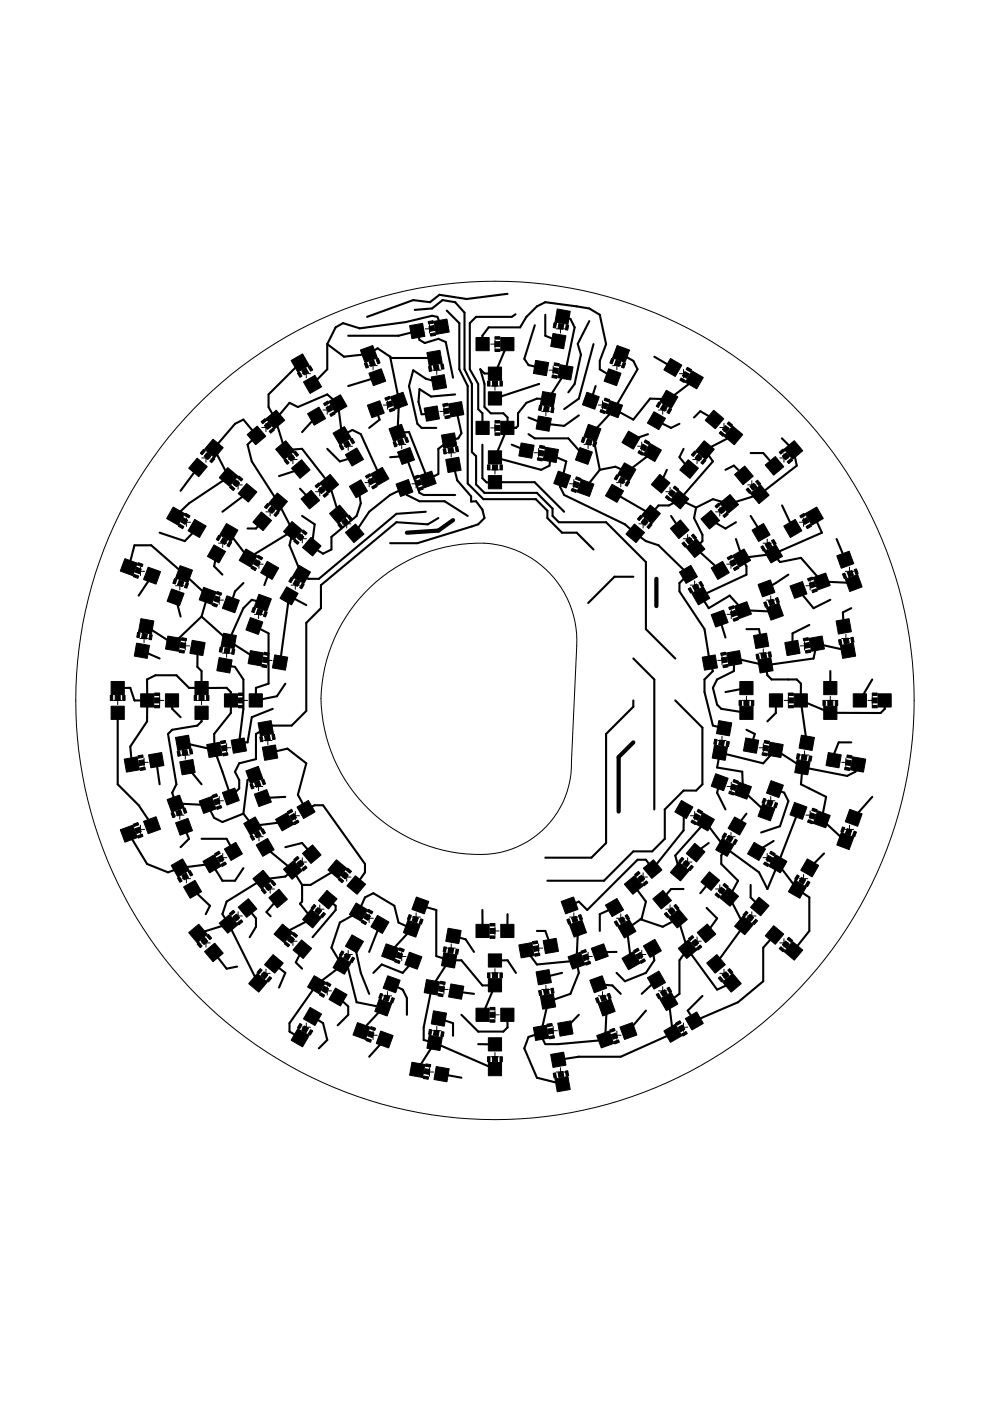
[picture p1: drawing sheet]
<svg xmlns="http://www.w3.org/2000/svg" width="210mm" height="297mm" viewBox="0 0 210 297" stroke-linecap="round" stroke-linejoin="round" font-family="sans-serif">
<g fill="#000" stroke="#000" stroke-width=".21">
<path d="M63.1 79.1l.4-.3 .5 1-.4 .2zM64 78.6l.9-.5 .5 .9-.9 .5zM61.7 76.4l2.5-1.4 1.4 2.5-2.5 1.4zM65.3 77.8l.5-.3 .5 .9-.5 .3zM77.3 77.1l.5-.2 .3 1-.5 .1zM78.3 76.7l.9-.4 .4 1-1 .4zM76.4 74.2l2.6-.9 1 2.6-2.6 .9zM79.7 76.2l.5-.2 .4 1-.5 .2zM86.8 69l2.8-.4 .5 2.7-2.8 .5zM90.8 68.2l1-.2 .1 .5-1 .2zM91 69.2l1-.2 .2 1.1-1.1 .2zM91.2 70.8l1.1-.2 .1 .5-1.1 .2z"/>
<path d="M90.9 77.7l.5-.1 .2 1.1-.6 .1zM92 68.1l2.8-.5 .4 2.8-2.7 .5zM91.9 77.5l1-.1 .2 1-1 .2zM90.5 74.8l2.8-.5 .5 2.7-2.8 .5zM93.5 77.3l.5-.1 .1 1-.5 .1zM100.9 71.6h2.8v2.8h-2.8zM104.9 71.4h1.1v.5h-1.1zM104.9 74h1.1v.5h-1.1zM104.9 72.4h1.1v1.1h-1.1zM106.2 71.6h2.8v2.8h-2.8zM113.6 76.4l2.7 .5-.5 2.8-2.7-.5zM117.4 78l1 .1-.2 1.1-1-.2z"/>
<path d="M117.6 76.9l1 .2-.1 .5-1-.2zM117.5 68.4l.5 .1-.2 1.1-.5-.2zM118.5 68.6l1 .2-.1 1-1.1-.2zM117.2 70.7l2.8 .5-.5 2.7-2.7-.5zM120.1 68.9l.5 .1-.2 1-.5-.1zM118.2 65.5l2.7 .5-.5 2.8-2.7-.5zM129.7 76l.5 .2-.4 1-.5-.2zM130.6 76.3l1 .4-.3 1-1-.4zM132.1 76.9l.5 .2-.3 .9-.5-.1zM130.9 73.3l2.6 .9-1 2.6-2.6-.9zM142.2 76l2.4 1.4-1.4 2.4-2.4-1.4zM145.2 78.8l.9 .5-.5 .9-.9-.5z"/>
<path d="M145.7 77.9l.9 .5-.2 .4-.9-.5zM43.1 95.3l.4 .3-.6 .8-.4-.3zM43.9 95.9l.8 .7-.6 .8-.8-.6zM45.1 97l.5 .3-.7 .8-.4-.3zM45.2 93.1l2.1 1.8-1.8 2.1-2.1-1.8zM52.4 92.1l2.1-1.8 1.8 2.2-2.1 1.8zM55.4 89.4l.8-.6 .3 .4-.8 .6zM56 90.2l.9-.6 .6 .8-.8 .6zM57.1 91.4l.8-.6 .3 .4-.8 .6zM56.4 88.8l2.2-1.8 1.8 2.1-2.2 1.8zM60.2 97.6l.4-.3 .7 .8-.4 .3zM58.4 95.2l2.2-1.7 1.8 2.1-2.2 1.8z"/>
<path d="M61 97l.8-.7 .7 .8-.8 .7zM62.2 96l.4-.4 .7 .8-.4 .4zM61.8 99.3l2.1-1.8 1.8 2.1-2.1 1.8zM65.2 87.7l2.4-1.4 1.4 2.5-2.4 1.3zM64.3 81l2.5-1.4 1.4 2.4-2.5 1.4zM68.6 85.6l.9-.6 .3 .5-.9 .5zM69.1 86.5l.9-.6 .6 .9-.9 .6zM69.9 87.8l.9-.5 .3 .5-.9 .5zM69.7 85.1l2.5-1.4 1.4 2.4-2.5 1.4zM71.9 94.5l.5-.3 .5 .9-.4 .3zM72.9 94l.9-.5 .5 .9-.9 .5zM70.6 91.8l2.4-1.4 1.4 2.5-2.4 1.4z"/>
<path d="M74.2 93.2l.5-.3 .5 .9-.5 .3zM73.2 96.4l2.4-1.4 1.5 2.4-2.5 1.4zM77.9 85.9l2.6-.9 1 2.6-2.7 1zM78.2 79.1l2.6-.9 1 2.6-2.6 1zM81.6 84.4l1-.4 .2 .5-1 .4zM82 85.4l1-.4 .3 1-1 .4zM82.5 86.8l1-.3 .2 .5-1 .3zM82.8 84.1l2.6-.9 1 2.6-2.6 1zM83.4 93.8l.4-.2 .4 1-.5 .2zM84.3 93.4l1-.4 .4 1-1 .4zM82.5 90.9l2.6-.9 1 2.6-2.7 .9zM85.8 92.9l.5-.2 .4 1-.5 .2z"/>
<path d="M84.3 95.8l2.6-.9 1 2.6-2.7 1zM89.9 86.6l2.8-.5 .5 2.7-2.8 .5zM93.9 85.7l1-.2 .1 .5-1 .2zM94 86.7l1.1-.2 .2 1.1-1.1 .2zM94.3 88.3l1.1-.2v.5l-1 .2zM94 95.2l.5-.1 .2 1.1-.6 .1zM91.4 79.9l2.8-.5 .5 2.8-2.8 .5zM95.1 85.6l2.8-.4 .4 2.7-2.7 .5zM95 95l1-.1 .2 1-1 .2zM93.6 92.3l2.8-.5 .4 2.7-2.7 .5zM96.5 94.8l.5-.1 .2 1-.5 .1zM94.5 97.4l2.8-.5 .5 2.8-2.8 .5z"/>
<path d="M100.9 89.3h2.8v2.8h-2.8zM103.4 80.8h.5v1.1h-.5zM103.4 98.6h.5v1h-.5zM103.5 77.8h2.8v2.8h-2.8zM103.5 83.1h2.8v2.8h-2.8zM103.5 95.6h2.8v2.8h-2.8zM104.4 80.8h1.1v1.1h-1.1zM104.4 98.6h1.1v1h-1.1zM104.9 89.2h1.1v.5h-1.1zM104.9 91.8h1.1v.5h-1.1zM104.9 90.2h1.1v1h-1.1zM106 80.8h.5v1.1h-.5z"/>
<path d="M106 98.6h.5v1h-.5zM106.2 89.3h2.8v2.8h-2.8zM110.5 93.9l2.7 .5-.4 2.8-2.8-.5zM114 97l1.1 .2-.1 .5-1.1-.2zM114.3 95.5l1 .2-.2 1-1-.2zM114.5 94.4l1 .2-.1 .5-1-.1zM114.4 85.9l.5 .1-.2 1.1-.5-.1zM115.7 94.8l2.7 .5-.5 2.8-2.7-.5zM115.4 86.1l1 .2-.1 1-1.1-.2zM114.2 88.2l2.7 .5-.5 2.7-2.7-.4zM117.1 79.5l1 .2-.1 .5-1-.2zM117 86.4l.5 .1-.2 1-.5-.1z"/>
<path d="M115.1 83l2.7 .5-.5 2.8-2.7-.5zM118.7 77.3l2.8 .5-.5 2.8-2.7-.5zM124.4 83.2l2.7 .9-1 2.7-2.6-1zM123.6 92.7l.5 .2-.4 1-.5-.2zM123 94.9l2.6 .9-.9 2.7-2.7-1zM124.6 93l1 .4-.4 1-1-.4zM126 93.6l.5 .2-.3 1-.5-.2zM124.8 90l2.6 .9-1 2.6-2.6-.9zM127.4 86.8l1 .4-.2 .5-1-.4zM127.9 85.4l1 .3-.4 1-.9-.3zM128.3 84.4l1 .4-.2 .4-1-.3zM129.4 85l2.6 .9-1 2.7-2.6-1z"/>
<path d="M129.1 78.2l2.6 .9-1 2.7-2.6-1zM133.3 91.4l2.4 1.4-1.4 2.4-2.4-1.4zM135.5 95.5l.9 .6-.2 .4-.9-.5zM136.3 94.2l.9 .5-.5 .9-.9-.5zM137.8 94l2.4 1.4-1.4 2.5-2.4-1.4zM136.8 93.3l1 .5-.3 .4-.9-.5zM139.7 85.2l.4 .3-.5 .9-.5-.3zM138.7 87.3l2.4 1.4-1.4 2.4-2.4-1.4zM140.6 85.7l.9 .6-.6 .9-.9-.5zM141.9 86.6l.5 .2-.5 .9-.5-.3zM141.3 82.7l2.4 1.4-1.4 2.5-2.4-1.4zM144.4 80.1l.9 .6-.2 .4-1-.5z"/>
<path d="M146.7 78.6l2.4 1.4-1.4 2.4-2.4-1.4zM147.3 95.6l.4 .4-.7 .8-.4-.4zM148.1 96.3l.8 .7-.7 .8-.8-.7zM149.3 97.3l.4 .3-.7 .8-.4-.3zM151.3 87l2.2 1.8-1.8 2.1-2.2-1.8zM149.3 93.5l2.1 1.7-1.8 2.2-2.1-1.8zM152.8 91.4l.8 .7-.3 .4-.8-.7zM153.8 90.2l.8 .7-.6 .8-.8-.7zM155.3 90.3l2.2 1.8-1.8 2.2-2.2-1.8zM154.5 89.4l.8 .7-.3 .4-.8-.7zM165.2 95.9l.8-.7 .3 .4-.8 .7zM165.9 96.7l.8-.7 .7 .8-.8 .7z"/>
<path d="M166.9 97.9l.8-.7 .3 .4-.8 .7zM166.3 95.2l2.1-1.8 1.8 2.2-2.1 1.8zM26.5 118.4l2.6 1-.9 2.6-2.7-.9zM29.3 119.3l1 .4-.2 .5-1-.4zM38.1 111.1l.9 .5-.3 .5-.9-.5zM36.7 107.5l2.5 1.4-1.4 2.4-2.5-1.4zM38.9 109.7l.9 .6-.6 .9-.8-.5zM39.4 108.8l.9 .6-.3 .4-.9-.5zM41.8 97.1l2.1 1.8-1.8 2.2-2.1-1.8zM41.3 110.1l2.4 1.4-1.4 2.5-2.4-1.5zM46.4 113.5l.4 .2-.5 .9-.5-.2zM45.4 115.5l2.4 1.4-1.4 2.5-2.4-1.4z"/>
<path d="M47.3 114l.9 .5-.5 .9-.9-.5zM48.6 114.8l.5 .2-.5 1-.5-.3zM48 111l2.4 1.4-1.4 2.4-2.4-1.4zM49 102.9l.8 .7-.3 .4-.8-.7zM48.3 99.1l2.1 1.8-1.8 2.2-2.1-1.8zM50 101.7l.8 .7-.7 .8-.8-.7zM50.7 100.9l.8 .7-.4 .4-.8-.7zM52.3 102.5l2.2 1.8-1.8 2.1-2.2-1.8zM52.1 116.4l2.4 1.4-1.4 2.4-2.4-1.4zM54.3 118.6l.9 .6-.5 .9-1-.6zM54.8 117.7l.9 .6-.3 .4-.9-.5zM55.4 108.5l2.2 1.8-1.8 2.2-2.2-1.8z"/>
<path d="M56.7 106.7l.4 .3-.6 .8-.4-.3zM57.6 107.4l.8 .6-.7 .8-.8-.6zM58.8 108.4l.4 .3-.7 .8-.4-.3zM58.8 104.5l2.1 1.8-1.8 2.2-2.1-1.8zM62.6 114.4l.8 .6-.3 .4-.8-.6zM61.9 110.6l2.2 1.8-1.8 2.1-2.2-1.8zM63.6 113.2l.8 .6-.6 .8-.9-.6zM64.3 112.4l.8 .6-.3 .4-.8-.6zM63.8 105.8l2.2-1.8 1.8 2.1-2.2 1.8zM66.8 103l.8-.6 .3 .4-.8 .6zM65.9 113.9l2.2 1.8-1.8 2.2-2.2-1.8zM67.5 103.8l.8-.6 .6 .8-.8 .6z"/>
<path d="M68.5 105.1l.8-.7 .3 .4-.8 .7zM67.8 102.4l2.2-1.8 1.8 2.1-2.2 1.8zM71.6 111.3l.5-.4 .6 .8-.4 .4zM69.9 108.9l2.1-1.8 1.8 2.1-2.1 1.8zM72.5 110.6l.8-.7 .6 .8-.8 .7zM73.7 109.6l.3-.4 .7 .8-.4 .4zM74.1 103.1l2.4-1.4 1.4 2.4-2.4 1.4zM73.2 112.9l2.2-1.8 1.8 2.1-2.2 1.8zM77.5 101l.9-.6 .3 .5-1 .5zM78 101.9l.9-.6 .6 1-1 .5zM78.8 103.2l.9-.5 .3 .5-.9 .5zM78.6 100.5l2.5-1.4 1.4 2.4-2.5 1.4z"/>
<path d="M84 102.6l2.6-.9 .9 2.6-2.6 1zM87.7 101.1l1-.4 .2 .5-1 .4zM88.1 102.1l.9-.4 .4 1-1 .4zM88.6 103.5l1-.3 .1 .5-.9 .4zM88.9 100.8l2.6-.9 1 2.6-2.6 1zM103.5 100.8h2.8v2.8h-2.8zM118.4 99.9l2.6 .9-1 2.7-2.6-1zM121.3 103.5l1 .4-.2 .5-1-.3zM121.8 102.1l1 .3-.3 1-1-.3zM122.2 101.1l1 .4-.2 .4-1-.3zM123.3 101.7l2.6 .9-.9 2.7-2.7-1zM130.8 100.6l.4 .3-.5 .9-.5-.3z"/>
<path d="M129.8 102.7l2.4 1.4-1.4 2.4-2.4-1.4zM131.7 101.2l.9 .5-.5 .9-1-.5zM133 101.9l.5 .3-.5 .9-.5-.3zM132.4 98.1l2.4 1.4-1.4 2.5-2.4-1.4zM134.5 111.1l2.2 1.8-1.8 2.1-2.2-1.8zM135.8 109.2l.4 .4-.6 .8-.5-.4zM136.6 109.9l.8 .7-.6 .8-.8-.7zM137.8 110.9l.4 .4-.6 .8-.4-.4zM139.9 100.6l2.1 1.8-1.7 2.1-2.2-1.8zM137.9 107.1l2.1 1.8-1.8 2.1-2.1-1.8zM141.4 105.1l.8 .6-.3 .4-.8-.6zM142.4 103.8l.8 .7-.7 .8-.8-.7z"/>
<path d="M143.9 104l2.1 1.8-1.7 2.1-2.2-1.8zM142.1 112l2.2-1.8 1.8 2.2-2.2 1.8zM143.1 103l.8 .7-.3 .4-.9-.7zM144.6 115.2l.4-.3 .7 .8-.4 .3zM145.4 114.6l.8-.7 .7 .8-.8 .7zM145.5 116.1l2.2-1.8 1.8 2.1-2.2 1.8zM145.9 97.5l2.2 1.8-1.8 2.1-2.2-1.8zM146.6 113.6l.4-.4 .7 .8-.4 .4zM148.6 110l2.2-1.8 1.8 2.2-2.2 1.8zM151.6 107.3l.8-.7 .3 .4-.8 .7zM152.3 108.1l.8-.7 .7 .8-.8 .7zM153.3 109.3l.8-.7 .3 .5-.8 .6z"/>
<path d="M152.6 106.7l2.2-1.8 1.8 2.1-2.2 1.8zM154.2 118.3l.9-.6 .3 .5-.9 .5zM155.7 100.6l2.2-1.8 1.8 2.2-2.2 1.8zM158.2 103.8l.4-.3 .7 .8-.4 .3zM159 103.1l.8-.6 .7 .8-.8 .6zM159.1 104.6l2.2-1.8 1.8 2.2-2.2 1.8zM159.4 112.4l2.5-1.4 1.4 2.4-2.5 1.4zM160.2 102.1l.4-.3 .7 .8-.4 .3zM161.3 116l.5-.3 .5 .9-.5 .3zM162.1 116.9l2.4-1.4 1.4 2.5-2.4 1.4zM162.2 115.4l.9-.5 .6 .9-.9 .6zM163.6 114.6l.4-.2 .6 .9-.5 .2z"/>
<path d="M162.2 98.6l2.2-1.8 1.8 2.2-2.2 1.8zM166.2 111.5l2.4-1.4 1.4 2.4-2.4 1.5zM169.6 109.4l.9-.6 .3 .5-1 .5zM170.1 110.3l.9-.6 .5 1-.9 .5zM170.9 111.6l.9-.5 .3 .5-.9 .5zM170.7 108.9l2.5-1.4 1.4 2.4-2.5 1.4zM177.4 117.8l2.6-.9 1 2.6-2.6 1zM28.4 121.8l1 .3-.2 .5-.9-.3zM29.2 134.1l.5 .1-.2 1-.5-.1zM29 120.3l1 .3-.4 1-1-.3zM30.2 134.3l1 .2-.1 1-1.1-.2zM29 136.4l2.7 .4-.5 2.8-2.7-.5z"/>
<path d="M31.7 134.5l.6 .1-.2 1.1-.5-.1zM29.9 131.2l2.7 .5-.5 2.7-2.7-.5zM31.4 120.2l2.6 1-.9 2.6-2.7-.9zM37 122.7l.5 .1-.4 1-.5-.1zM36.4 124.9l2.6 .9-.9 2.6-2.7-.9zM35.6 134.9l2.7 .4-.5 2.8-2.7-.5zM38 123l1 .4-.4 1-1-.4zM38.1 137.8l1 .2-.1 .5-1-.2zM38.4 136.2l1 .2-.2 1-1-.1zM38.5 135.2l1.1 .2-.1 .5-1.1-.2zM39.5 123.5l.5 .2-.4 1-.5-.2zM38.2 119.9l2.6 1-.9 2.6-2.7-.9z"/>
<path d="M40.7 135.8l2.8 .4-.5 2.8-2.7-.5zM43.2 124.5l2.6 1-.9 2.6-2.7-.9zM45.1 127.8l1 .4-.2 .5-.9-.3zM45.7 126.4l1 .3-.4 1-1-.3zM46 125.4l1 .4-.2 .4-1-.3zM46.7 137.2h.5l-.2 1.1-.5-.1zM47.7 137.4l1 .1-.1 1.1-1.1-.2zM49.3 137.6l.5 .1-.2 1h-.5zM47.4 134.3l2.7 .4-.5 2.8-2.7-.5zM48.1 126.3l2.6 1-.9 2.6-2.6-.9zM53.7 128.7l.5 .2-.4 1-.5-.2zM53.5 120l.9 .5-.3 .5-.9-.5z"/>
<path d="M53.1 130.9l2.6 1-.9 2.6-2.7-.9zM54.7 129.1l1 .4-.4 1-1-.4zM53.1 137.9l2.7 .5-.4 2.8-2.8-.5zM56.2 129.6l.5 .2-.4 1-.5-.2zM54.9 126l2.6 1-.9 2.6-2.7-1zM55.9 139.3l1 .2-.2 1-1-.1zM56 138.3l1.1 .2-.1 .5-1.1-.2zM56.7 119l2.4 1.4-1.4 2.5-2.4-1.5zM58.3 138.9l2.7 .4-.5 2.8-2.7-.5zM61.8 122.4l.4 .2-.5 .9-.5-.2zM60.8 124.4l2.4 1.4-1.4 2.4-2.4-1.3zM62.7 122.9l.9 .5-.5 .9-1-.5z"/>
<path d="M64.1 123.7l.4 .2-.5 .9-.5-.2zM63.4 119.9l2.4 1.4-1.4 2.4-2.4-1.4zM144.1 121.3l2.4-1.4 1.4 2.4-2.4 1.4zM145.9 124.8l.5-.2 .5 .9-.5 .3zM146.7 125.8l2.4-1.4 1.4 2.5-2.4 1.3zM146.8 124.3l.9-.5 .6 .9-1 .5zM148.2 123.5l.4-.2 .6 .9-.5 .2zM150.8 130.3l2.6-.9 1 2.6-2.7 .9zM150.8 120.4l2.4-1.4 1.4 2.4-2.4 1.5zM152.8 138.5l1-.2 .1 .5-1 .2zM154.5 128.8l1-.4 .2 .5-1 .4zM154.7 119.2l.9-.6 .5 .9-.9 .6z"/>
<path d="M154.9 129.8l1-.4 .3 1-1 .4zM155.4 131.3l1-.4 .2 .5-1 .3zM155.5 120.5l.9-.5 .3 .5-.9 .5zM155.7 128.5l2.6-.9 1 2.6-2.6 1zM155.3 117.8l2.5-1.4 1.4 2.4-2.5 1.4zM159.8 134.7l2.7-.4 .5 2.7-2.7 .5zM160.3 138.7h.5l.2 1-.5 .1zM160.7 139.9l2.7-.5 .5 2.8-2.7 .5zM160.7 123.9l2.6-.9 1 2.6-2.6 1zM161.3 138.6l1-.2 .2 1-1 .2zM161.9 127.8l.5-.2 .4 1-.5 .2zM162.5 128.9l2.6-1 1 2.6-2.6 1z"/>
<path d="M162.9 138.3l.5-.1 .2 1-.6 .1zM162.9 127.4l1-.4 .4 1-1 .4zM164.4 126.9l.5-.2 .3 1-.4 .1zM166.4 136.2l2.7-.4 .5 2.7-2.7 .5zM167.5 124.2l2.6-.9 1 2.6-2.6 1zM170.3 135.4l1-.2 .1 .5-1 .2zM170.5 136.4l1-.2 .2 1.1-1 .1zM170.8 138l1-.2 .1 .5-1 .2zM171.2 122.7l1-.4 .2 .5-1 .4zM171.6 123.7l1-.4 .3 1-1 .4zM171.6 135.3l2.7-.4 .5 2.7-2.8 .5zM172.1 125.2l1-.4 .2 .5-1 .4z"/>
<path d="M172.4 122.4l2.7-.9 .9 2.6-2.6 1zM177.3 131.7l2.7-.5 .5 2.7-2.7 .5zM177.8 135.7l.5-.1 .2 1-.5 .1zM178.2 136.8l2.7-.4 .5 2.7-2.7 .5zM178.6 121.7l.5-.2 .4 1-.5 .2zM178.8 135.5l1.1-.2 .1 1-1 .2zM179.2 122.8l2.6-1 1 2.6-2.6 1zM179.6 121.3l1-.3 .4 .9-1 .4zM180.4 135.2l.5-.1 .2 1-.5 .1zM181.1 120.8l.5-.2 .3 1-.4 .2zM23.4 147.4h.5v1.1h-.5zM23.6 144.5h2.8v2.8h-2.8z"/>
<path d="M23.6 149.7h2.8v2.8h-2.8zM24.4 147.4h1.1v1.1h-1.1zM26 147.4h.5v1.1h-.5zM29.8 147.1h2.8v2.8h-2.8zM32.8 149.6h1v.5h-1zM32.8 146.9h1v.5h-1zM32.8 148h1v1h-1zM31.5 160l2.8-.4 .5 2.7-2.8 .5zM35.1 147.1h2.8v2.8h-2.8zM38.6 159.1l1-.1 .2 1-1 .2zM37.2 156.4l2.8-.5 .5 2.7-2.8 .5zM40.2 158.9l.5-.1 .2 1-.6 .1z"/>
<path d="M41.2 147.4h.5v1.1h-.5zM41.3 144.5h2.8v2.8h-2.8zM41.3 149.7h2.8v2.8h-2.8zM42.2 147.4h1.1v1.1h-1.1zM43.8 147.4h.5v1.1h-.5zM43.8 157.9l2.8-.5 .5 2.7-2.8 .5zM47.6 147.1h2.8v2.8h-2.8zM46.7 157.2l1.1-.2 .1 .5-1.1 .2zM46.9 158.2l1.1-.2 .1 1-1 .2zM47.2 159.7l1-.1 .1 .5-1 .2zM46.5 139.4l2.7 .5-.5 2.8-2.7-.5zM50.6 149.6h1v.5h-1z"/>
<path d="M50.6 146.9h1v.5h-1zM50.6 148h1v1h-1zM49 157l2.8-.5 .5 2.7-2.8 .5zM52.8 147.1h2.8v2.8h-2.8zM55.1 156.2l.5-.1 .2 1.1-.6 .1zM55.6 140.9l1 .2-.1 .5-1-.2zM56.1 156l1-.1 .2 1-1 .2zM54.7 153.3l2.8-.5 .5 2.7-2.8 .5zM57.7 155.8l.5-.1 .2 1-.6 .1zM148.9 139.3l2.7-.4 .5 2.7-2.7 .5zM151.5 157.9l2.7 .5-.4 2.8-2.8-.5zM151.5 156.7l.5 .1-.1 1h-.6z"/>
<path d="M152.4 152.8l2.8 .5-.5 2.7-2.8-.5zM152.6 156.9l1 .2-.2 1-1-.2zM153 139.5l1-.2 .2 1.1-1 .1zM153.3 141.1l1-.2 .1 .5-1 .2zM154.1 157.2l.5 .1-.1 1-.6-.1zM154.1 138.4l2.7-.5 .5 2.8-2.8 .5zM156.7 148.5h.5v1.1h-.5zM156.9 149.7h2.8v2.8h-2.8zM156.9 144.5h2.8v2.8h-2.8zM158.1 156.5l2.8 .5-.5 2.7-2.8-.5zM157.7 148.5h1.1v1.1h-1.1zM159.3 148.5h.5v1.1h-.5z"/>
<path d="M161.9 158l1.1 .2-.2 1-1-.2zM162.1 157l1.1 .2-.2 .5-1-.2zM163.1 147.1h2.8v2.8h-2.8zM167.2 146.9h1v.5h-1zM167.2 149.6h1v.5h-1zM167.2 148h1v1h-1zM168.4 147.1h2.8v2.8h-2.8zM169 159.8l.6 .1-.2 1-.5-.1zM169.9 155.9l2.8 .5-.5 2.7-2.8-.5zM170.1 160l1 .2-.2 1-1-.2zM174.5 148.5h.5v1.1h-.5zM174.6 149.7h2.8v2.8h-2.8z"/>
<path d="M174.6 144.5h2.8v2.8h-2.8zM175.5 148.5h1.1v1.1h-1.1zM177.1 148.5h.5v1.1h-.5zM180.9 147.1h2.8v2.8h-2.8zM184.9 146.9h1.1v.5h-1.1zM184.9 149.6h1.1v.5h-1.1zM184.9 148h1.1v1h-1.1zM186.2 147.1h2.8v2.8h-2.8zM25.5 175.9l2.7-.9 .9 2.6-2.6 1zM26.3 161l2.8-.5 .5 2.7-2.8 .5zM28.3 174.8l.9-.4 .2 .5-1 .3zM28.6 175.7l1-.3 .4 1-1 .3z"/>
<path d="M29.1 177.2l1-.4 .2 .5-1 .4zM29.2 160.3l1.1-.2 .1 .5-1.1 .2zM29.4 161.3l1.1-.2 .1 1-1 .2zM29.7 162.8l1-.1 .1 .5-1 .2zM30.4 174.1l2.7-.9 .9 2.6-2.6 1zM36.3 172.4l.5-.2 .3 1-.5 .2zM37.6 159.3l.5-.1 .2 1.1-.6 .1zM37.3 172l1-.3 .3 .9-1 .4zM35.4 169.5l2.7-.9 .9 2.6-2.6 .9zM38.8 171.5l.4-.2 .4 1-.5 .2zM37.2 174.5l2.7-1 .9 2.6-2.6 1zM38.1 161.5l2.8-.5 .5 2.8-2.8 .5z"/>
<path d="M42.2 169.8l2.7-.9 .9 2.6-2.6 1zM45 168.7l.9-.4 .2 .5-1 .4zM45.3 169.7l1-.4 .4 1-1 .3zM45.8 171.1l1-.3 .2 .5-1 .3zM47.2 168l2.6-.9 .9 2.6-2.6 1zM47.6 180l2.4-1.4 1.4 2.4-2.4 1.4zM53 166.3l.5-.2 .3 1-.5 .2zM53 177.3l.5-.3 .5 .9-.4 .3zM54 165.9l1-.3 .3 1-1 .3zM53.9 176.7l.9-.5 .6 .9-.9 .6zM51.7 174.6l2.4-1.4 1.4 2.4-2.4 1.4zM52.1 163.4l2.7-.9 .9 2.6-2.6 1z"/>
<path d="M55.3 176l.5-.3 .5 .9-.5 .3zM55.5 165.4l.4-.2 .4 1-.5 .2zM53.9 168.4l2.7-1 .9 2.7-2.6 .9zM55.6 158.4l2.8-.5 .5 2.8-2.8 .5zM58.4 173.7l2.5-1.4 1.4 2.5-2.5 1.4zM60.9 172.1l.9-.5 .3 .4-.9 .6zM61.4 173l.9-.5 .6 .9-.9 .5zM62.2 174.4l.9-.5 .3 .4-.9 .5zM63 171.1l2.4-1.4 1.4 2.4-2.4 1.4zM64.1 180.9l2.2-1.8 1.8 2.2-2.2 1.8zM144.5 169.7l2.4 1.4-1.4 2.4-2.4-1.4zM146.7 173.9l1 .5-.3 .4-.9-.5z"/>
<path d="M147.5 172.5l.9 .5-.5 .9-.9-.5zM147.3 178.8l2.2 1.8-1.8 2.2-2.2-1.8zM149 172.3l2.5 1.4-1.4 2.5-2.5-1.4zM148.1 171.6l.9 .5-.3 .5-.9-.6zM151.7 164l2.7 1-1 2.6-2.6-.9zM153.1 177.8l2.5 1.4-1.4 2.4-2.5-1.4zM153.6 176.6l.5 .3-.6 .9-.4-.3zM154.7 167.7l1 .4-.2 .5-1-.4zM154.5 177.1l.9 .6-.5 .9-.9-.6zM155.2 166.2l1 .4-.3 1-1-.4zM155.6 165.3l1 .3-.2 .5-1-.3zM156.7 165.8l2.6 1-1 2.6-2.6-.9z"/>
<path d="M155.8 173.2l2.4 1.4-1.4 2.4-2.4-1.4zM155.9 177.9l.4 .3-.5 .9-.4-.3zM161.6 159.6l1.1 .1-.1 .6-1-.2zM161.7 170.5l2.6 .9-1 2.6-2.6-.9zM161.9 169.2l.5 .2-.3 1-.5-.2zM163.3 157.4l2.8 .5-.5 2.7-2.8-.5zM162.9 169.6l1 .4-.4 .9-.9-.3zM163.5 165.5l2.6 1-1 2.6-2.6-1zM164.4 170.1l.5 .2-.4 1-.5-.2zM168.5 170.1l2.6 1-1 2.6-2.6-.9zM169 161l2.7 .5-.4 2.8-2.8-.5zM171.4 173.8l1 .4-.2 .5-1-.4z"/>
<path d="M171.9 172.3l1 .4-.3 1-1-.4zM171.6 160.3l.5 .1-.1 1-.6-.1zM172.3 171.3l1 .4-.2 .5-1-.4zM173.4 171.9l2.6 1-.9 2.6-2.7-.9zM175.6 159.6l2.8 .4-.5 2.8-2.8-.5zM178.4 176.5l2.6 1-1 2.6-2.6-.9zM178.6 175.3l.5 .2-.3 1-.5-.2zM179.2 162.7l1 .1-.1 .6-1-.2zM179.4 161.1l1.1 .2-.2 1-1-.2zM179.6 160.1l1.1 .2-.1 .5-1.1-.2zM179.6 175.7l1 .3-.3 1-1-.3zM180.2 171.6l2.6 1-1 2.6-2.6-1z"/>
<path d="M180.8 160.5l2.8 .5-.5 2.7-2.8-.5zM181.1 176.2l.5 .2-.4 1-.5-.2zM37.6 186.2l.5-.3 .5 .9-.5 .3zM38.5 185.6l1-.5 .5 .9-.9 .5zM36.3 183.5l2.4-1.4 1.4 2.4-2.4 1.4zM39.9 184.8l.4-.2 .6 .9-.5 .3zM38.9 188l2.4-1.4 1.4 2.5-2.4 1.4zM40 197.7l2.1-1.8 1.8 2.2-2.1 1.8zM42.6 199.5l.8-.7 .7 .8-.8 .7zM43.8 198.4l.4-.3 .7 .8-.4 .3zM43 182.6l2.4-1.4 1.4 2.5-2.4 1.4zM45.5 181l.9-.5 .3 .4-.9 .5z"/>
<path d="M46 181.9l.9-.5 .6 .9-.9 .5zM46.8 183.3l.9-.5 .3 .4-.9 .5zM46.5 195.7l2.1-1.8 1.8 2.2-2.1 1.8zM48.7 193.7l.8-.7 .3 .4-.8 .7zM49.3 194.5l.8-.7 .7 .8-.8 .7zM50.3 195.7l.8-.7 .4 .4-.8 .7zM50.5 192.3l2.2-1.8 1.8 2.2-2.2 1.8zM55.4 188.7l.4-.3 .7 .8-.4 .3zM53.6 186.3l2.2-1.8 1.8 2.1-2.2 1.8zM56.2 188l.8-.7 .7 .9-.8 .6zM54.3 179.2l2.4-1.4 1.4 2.4-2.4 1.4zM57.4 187l.4-.3 .7 .8-.4 .3z"/>
<path d="M57 190.3l2.1-1.8 1.8 2.2-2.1 1.8zM59.9 195.9l2.2 1.8-1.8 2.2-2.2-1.8zM60.1 184.3l2.2-1.8 1.8 2.1-2.2 1.8zM61.6 198.5l.8 .7-.6 .8-.8-.7zM62.3 182.2l.8-.6 .3 .4-.8 .6zM62.3 197.7l.8 .7-.3 .4-.8-.7zM62.9 183l.9-.6 .6 .8-.8 .7zM64 184.3l.8-.7 .3 .4-.8 .7zM66 192.8l2.1 1.8-1.8 2.1-2.1-1.8zM66.6 191.7l.4 .4-.7 .8-.4-.3zM67.4 192.4l.8 .7-.7 .8-.8-.7zM68.6 193.4l.4 .4-.7 .8-.4-.4z"/>
<path d="M69.3 188.8l2.2 1.8-1.8 2.1-2.2-1.8zM72.1 186.1l.8 .7-.4 .4-.8-.7zM71.3 182.3l2.2 1.8-1.8 2.1-2.2-1.8zM73 184.9l.9 .6-.7 .9-.8-.7zM73.7 184.1l.8 .6-.3 .4-.8-.6zM74.6 198.2l2.5 1.4-1.5 2.4-2.4-1.4zM75.4 185.7l2.1 1.8-1.8 2.1-2.1-1.8zM76.8 195.1l.9 .5-.2 .4-.9-.5zM75.5 191.5l2.4 1.4-1.4 2.4-2.4-1.4zM77.6 193.7l.9 .5-.5 .9-.9-.5zM78.1 192.8l1 .5-.3 .5-.9-.5zM80 194.1l2.5 1.4-1.4 2.4-2.5-1.4z"/>
<path d="M86.5 195.1l2.6 1-.9 2.6-2.7-1zM86.7 193.9l.5 .2-.3 1-.5-.2zM87.7 194.3l1 .3-.4 1-.9-.4zM88.3 190.2l2.6 .9-.9 2.7-2.7-1zM89.2 194.8l.5 .2-.4 1-.4-.2zM95 196.8l2.8 .5-.5 2.8-2.8-.5zM100.9 196h2.8v2.8h-2.8zM103.9 198.4h1v.5h-1zM103.9 195.8h1v.5h-1zM103.9 196.8h1v1.1h-1zM106.2 196h2.8v2.8h-2.8zM110 200.3l2.8-.4 .4 2.7-2.7 .5z"/>
<path d="M112.9 199.6l1-.1 .1 .5-1 .2zM115.2 199.4l2.7-.5 .5 2.8-2.7 .5zM119 191.1l2.6-.9 1 2.6-2.7 1zM120.2 195l.5-.2 .3 1-.5 .2zM120.8 196.1l2.6-1 1 2.6-2.7 1zM121.2 194.6l1-.3 .3 .9-1 .4zM122.6 194.1l.5-.2 .4 1-.5 .2zM128.4 191.9l2.4-1.4 1.4 2.4-2.4 1.4zM130.2 195.5l.5-.3 .5 .9-.4 .3zM131 196.4l2.4-1.3 1.4 2.4-2.4 1.4zM131.1 194.9l1-.5 .5 .9-.9 .6zM132.5 194.2l.5-.3 .5 .9-.5 .3z"/>
<path d="M132.4 187.5l2.1-1.8 1.8 2.1-2.1 1.8zM134.6 185.4l.8-.7 .3 .4-.8 .7zM135.2 186.2l.8-.7 .7 .9-.8 .6zM136.2 187.4l.8-.6 .4 .4-.8 .6zM138.4 190.6l2.2-1.8 1.8 2.1-2.2 1.8zM136.4 184.1l2.2-1.8 1.8 2.1-2.2 1.8zM136.4 200.6l2.4-1.4 1.4 2.4-2.4 1.4zM140.9 193.8l.4-.4 .6 .8-.4 .4zM141.7 193.1l.8-.7 .7 .8-.9 .7zM141.8 194.6l2.1-1.8 1.8 2.1-2.1 1.8zM142.9 192.1l.4-.4 .7 .9-.4 .3zM143.9 182.8l2.2 1.8-1.8 2.2-2.2-1.8z"/>
<path d="M144.6 181.8l.4 .3-.7 .8-.4-.3zM145.4 182.4l.8 .7-.7 .8-.8-.7zM143.8 201.1l2.1-1.8 1.8 2.1-2.1 1.8zM146.6 183.5l.4 .3-.7 .8-.4-.3zM146 199l.8-.6 .3 .4-.8 .6zM146.6 199.8l.8-.6 .7 .8-.8 .6zM150.4 184.8l2.2 1.8-1.8 2.2-2.2-1.8zM147.8 197.7l2.2-1.8 1.8 2.2-2.2 1.8zM151.9 189.3l.8 .7-.3 .4-.8-.7zM153 188.1l.8 .7-.7 .8-.8-.7zM154.4 188.2l2.2 1.8-1.8 2.2-2.2-1.8zM153.6 187.3l.8 .7-.3 .4-.8-.7z"/>
<path d="M157.5 194.2l2.2 1.8-1.8 2.2-2.2-1.8zM158.2 193.2l.4 .3-.7 .8-.4-.3zM159.9 178.6l2.4 1.4-1.4 2.4-2.4-1.4zM159 193.9l.8 .6-.7 .8-.8-.6zM160.2 194.9l.4 .3-.7 .8-.4-.3zM160.9 190.2l2.2 1.8-1.8 2.2-2.2-1.8zM162.2 182.8l.8 .5-.2 .4-.9-.5zM164 196.3l2.2 1.8-1.8 2.1-2.2-1.8zM162.9 181.4l1 .5-.6 .9-.9-.5zM164.4 181.2l2.5 1.4-1.4 2.5-2.5-1.4zM163.4 180.5l1 .5-.3 .4-.9-.5zM167.2 198.7l.8 .7-.3 .4-.8-.7z"/>
<path d="M168.6 186.6l2.4 1.4-1.4 2.5-2.4-1.4zM169 185.5l.5 .3-.6 .9-.4-.3zM169.9 186l.9 .5-.5 1-.9-.6zM171.2 182.1l2.4 1.4-1.4 2.4-2.4-1.4zM171.3 186.8l.4 .3-.5 .9-.4-.3zM41.8 200.1l.4-.3 .7 .8-.4 .3zM43.4 201.8l2.1-1.8 1.8 2.1-2.1 1.8zM54.5 206.4l2.2 1.8-1.8 2.2-2.2-1.8zM55.2 205.4l.4 .3-.7 .8-.4-.3zM56 206l.8 .7-.7 .8-.8-.7zM57.2 207.1l.4 .3-.7 .8-.4-.3zM57.9 202.4l2.1 1.8-1.7 2.1-2.2-1.8z"/>
<path d="M60.6 199.7l.8 .7-.3 .4-.8-.7zM63.1 218.1l2.5 1.4-1.4 2.5-2.5-1.4zM63.6 217l.4 .3-.5 .9-.4-.3zM64.5 217.5l.9 .5-.5 .9-.9-.5zM65.7 213.6l2.5 1.4-1.4 2.4-2.5-1.4zM65.8 218.3l.5 .3-.5 .9-.5-.3zM63.9 199.3l2.2 1.8-1.8 2.1-2.2-1.8zM68 210.5l.9 .5-.3 .5-.9-.6zM66.6 206.9l2.4 1.4-1.4 2.4-2.4-1.4zM68.7 209.1l1 .5-.6 .9-.9-.5zM69.3 208.2l.9 .5-.3 .5-.9-.6zM72 202.8l2.4 1.4-1.4 2.4-2.4-1.4z"/>
<path d="M72.5 201.6l.4 .3-.5 .9-.5-.3zM73.4 202.1l.9 .5-.5 1-.9-.6zM71.1 209.5l2.5 1.4-1.4 2.4-2.5-1.4zM74.7 202.9l.5 .3-.5 .9-.5-.3zM75.8 216.8l2.6 1-.9 2.6-2.7-1zM78.3 218.7l1 .3-.4 1-1-.4zM78.7 217.7l1 .3-.2 .5-1-.4zM80.4 211.8l2.6 1-.9 2.6-2.6-1zM80.7 210.6l.5 .2-.4 1-.5-.2zM81.6 211l1 .3-.3 1-1-.4zM82.2 206.9l2.6 .9-.9 2.7-2.7-1zM83.1 211.5l.5 .2-.3 1-.5-.2z"/>
<path d="M80.7 218.6l2.7 1-1 2.6-2.6-1zM81.9 200.1l2.6 1-1 2.6-2.6-1zM83.8 203.4l1 .4-.2 .5-.9-.4zM84.4 201.9l1 .4-.4 1-1-.4zM84.7 201l1 .3-.2 .5-.9-.4zM86.8 201.9l2.7 1-1 2.6-2.6-1zM91 219.5l2.8 .5-.5 2.7-2.8-.5zM91 218.2l.6 .2-.2 1-.5-.1zM91.9 214.3l2.8 .5-.5 2.8-2.8-.5zM92.1 218.4l1 .2-.2 1-1-.1zM90.4 207.7l2.8 .5-.5 2.7-2.8-.4zM93.6 218.7l.5 .1-.1 1h-.5z"/>
<path d="M92.9 210.6l1.1 .2-.1 .5-1.1-.2zM94.1 202l2.7 .5-.4 2.7-2.8-.5zM94.1 200.7l.6 .1-.2 1.1-.5-.1zM93.2 209.1l1 .2-.2 1-1-.2zM93.4 208l1 .2-.1 .5-1-.1zM95.2 200.9l1 .2-.2 1-1-.1zM96.7 201.2l.5 .1-.2 1-.5-.1zM95.6 208.6l2.7 .5-.4 2.8-2.8-.5zM100.9 213.8h2.8v2.8h-2.8zM103.4 206.3h.5v1h-.5zM103.5 207.5h2.8v2.8h-2.8zM103.5 202.2h2.8v2.8h-2.8z"/>
<path d="M103.9 216.2h1v.5h-1zM103.9 213.6h1v.5h-1zM103.9 214.6h1v1.1h-1zM104.4 206.3h1.1v1h-1.1zM106 206.3h.5v1h-.5zM106.2 213.8h2.8v2.8h-2.8zM113.7 206.1l2.7-.5 .5 2.7-2.7 .5zM113.1 200.7l1-.2 .2 1-1 .2zM114.2 210.1l.5-.1 .2 1-.5 .1zM113.3 202.2l1.1-.1 .1 .5-1.1 .2zM114.6 211.2l2.7-.5 .5 2.8-2.7 .5zM115.2 209.9l1.1-.2 .1 1-1 .2z"/>
<path d="M113.1 217.8l2.7-.4 .5 2.7-2.7 .5zM116.8 209.6l.5-.1 .2 1-.5 .1zM116 217.1l1-.1 .1 .5-1 .2zM116.2 218.2l1-.2 .2 1.1-1 .1zM116.4 219.8l1.1-.2 .1 .5-1.1 .2zM118.3 216.9l2.7-.4 .5 2.7-2.8 .5zM120.4 202.9l2.7-1 .9 2.6-2.6 1zM123.2 201.7l1-.4 .1 .5-.9 .4zM123.5 202.6l1-.3 .4 1-1 .3zM125.1 207.8l2.6-.9 .9 2.6-2.6 1zM124.1 204.1l1-.3 .1 .5-1 .3zM126.3 211.7l.4-.2 .4 1-.5 .2z"/>
<path d="M126.9 212.8l2.6-1 .9 2.6-2.6 1zM127.3 211.3l.9-.3 .4 .9-1 .4zM125.4 201.1l2.6-1 1 2.6-2.7 1zM128.7 210.8l.5-.2 .4 1-.5 .2zM126.5 219.6l2.7-1 .9 2.6-2.6 1zM129.3 218.4l.9-.4 .2 .5-1 .4zM129.6 219.4l1-.4 .4 1-1 .3zM131.4 217.8l2.7-1 .9 2.6-2.6 1zM131.9 203.2l2.4-1.4 1.4 2.4-2.4 1.4zM134.3 201.5l1-.5 .2 .5-.9 .5zM134.9 202.5l.9-.6 .5 .9-.9 .6zM135.7 203.8l.9-.5 .2 .5-.9 .5z"/>
<path d="M137.3 207.3l2.4-1.4 1.4 2.4-2.4 1.4zM139.1 210.9l.5-.3 .5 .9-.4 .3zM139.9 211.8l2.4-1.4 1.4 2.5-2.4 1.4zM140 210.4l.9-.6 .6 .9-.9 .5zM141.4 209.5l.5-.2 .5 .9-.5 .3zM140.8 218.6l2.4-1.4 1.4 2.4-2.4 1.4zM143.2 216.9l.9-.5 .3 .5-.9 .5zM143.8 217.8l.9-.5 .5 .9-.9 .6zM144.5 219.2l1-.5 .2 .4-.9 .6zM145.3 216l2.4-1.5 1.4 2.5-2.4 1.4zM147.7 201l.8-.6 .3 .4-.8 .6zM149.8 204.2l2.2-1.8 1.8 2.1-2.2 1.8z"/>
<path d="M152.3 207.4l.4-.3 .7 .8-.4 .3zM153.1 206.7l.8-.7 .7 .8-.8 .7zM153.2 208.2l2.2-1.8 1.8 2.2-2.2 1.8zM154.3 205.7l.4-.3 .7 .8-.4 .3zM165.5 200.7l.8 .7-.3 .4-.8-.7zM166.6 199.5l.8 .7-.7 .8-.8-.7zM168.1 199.6l2.1 1.8-1.8 2.2-2.1-1.8zM77.8 220.1l.9 .4-.1 .5-1-.4zM87.3 225.2l2.8 .5-.5 2.8-2.8-.5zM89.8 228.1l1.1 .2-.1 .5-1.1-.2zM90.1 226.6l1 .2-.1 1-1.1-.2zM90.3 225.6l1 .1-.1 .6-1-.2z"/>
<path d="M92.5 226.1l2.7 .5-.4 2.8-2.8-.5zM103.4 224h.5v1.1h-.5zM103.5 225.3h2.8v2.8h-2.8zM103.5 220h2.8v2.8h-2.8zM104.4 224h1.1v1.1h-1.1zM106 224h.5v1.1h-.5zM116.8 223.6l2.7-.5 .5 2.7-2.8 .5zM117.3 227.6l.5-.1 .2 1-.5 .1zM117.7 228.7l2.7-.5 .5 2.8-2.7 .5zM118.3 227.4l1.1-.2 .1 1-1 .2zM119.9 227.1l.5-.1 .2 1-.5 .1zM130.2 220.8l.9-.3 .2 .5-1 .3z"/>
</g>
<g fill="none" stroke="#000" stroke-width=".44">
<path d="M63.6 77l-6.7 6.6v2.7l1.5 2.6M69.4 73v5.3l-3.1 3.2M69.4 73l3.5 2.6 5.3-.6 1.9-1.1 2.6 1.7M73.8 71.2h10.7l4-1 .4 1.9 1.2 .6 2.8-.9 1.6 .7 1.6 7.6M80 80l-6.2 1.9M82.7 75.6l1.9 9.4-.3 6.8 2.4-.2 4 10.1 2.2-1.2v-5.3l2.3-1.8 2-.5 .6-1.1-1.1-5M82.7 75.6l.3 .3h9.1M87.9 65.7l3.7-.3 2.2-1.8 2.7 .5 2 2.2v12l1.6 3.1v14.4l.8 .9v6l1.8 1.8h11.1l3.4 3.3v1.6l1.3 1.3h10l8.4 8.5v14.2l6.3 6.2M93.6 69.3l-.9-2.1-1.1-.2-5.5 1.3-9.8 1.3-3.6-1.1-1.5 .9-1.8 3.6M94.7 65.8l2.7 2.7v9.8l1.8 3.6v20.6l3.3 3.3h11.1l2.5 2.5v1.5l3.1 3.1h3.1l3.5 3.6M102.3 73v-1.8l1.3-1.8h6.7l1.3-2.2 2.2-2.2 1.8-.9 9.3 1.3 2.3 1.3 1.3 6.3-1.3 3.5v1.8l2.7 1.7M107.6 73l-2.7 6.2h-2.2l-.9-.9 .9 3.1v4.9l1.4 1.3h2.6l.9 .9v2.2"/>
<path d="M107.6 62.3l-8.7 1.1-5.7-.9-2 1.6-3.6-.5-9.8 3.6M109.3 66.6l-.8 .6h-7.6l-1.3 1.3v9.8l1.8 3.1v5.3l.9 .9v3.1M113.4 69l-2.2 7.1 .9 1.3 2.6 .6M115.6 66.7v4.5l2.8 1.1M119.3 67.1l1.6 .5 .9 1.8-1.9 9.5-3.7 5.7-2.4-.1-2.2 .9-1.8 2.2v2.7l-.4 .4h-1.8l-2.7 6.3 9.8 2.6 1.8-.9 .3-2.3 3.3 1.4-1.4 5.4 .9 1.7 12.9 6.3 2.2 1.9 2.2 1.6 2.7 .9 6.4 6.2-1.9 1.8v1.8l5.3 8 1.1 7.1 .7 1.8-1.8 1.8v2.6l1.8 7.1 2.3 .6M124.9 68.1l-2.4 4.8 .7 2.3-1.4 6.2-1.3 1.8M125.8 73l-3.1 11.5-3.1 2.2M131.7 75l2.6 1.5 .9 1.8-5 8.5M138.7 75.6l4 2.3M42 99.1l-3.7 5M58.4 88.9l2 6.5 3.7-.2 5.7 7.4 2 6.5M58.4 88.9l3-3.5 1.8 .9 6.2-2.7 2.3 2 .8 6.8 2.2-1.2 1.8 .9 4.1 8.9"/>
<path d="M63.8 99.4l-4.6 1.5M67.1 88.2l-3 3.4M69.4 95.2l2.7 2.6 3-.9M79.7 86.8l.8 2.2-2.2 1.7M82.7 96.9l3.4-.2 2.8 7.8 .9 .4h6.7M93 81.1l-2.7-.8-2.7-1.8-.9 3.4 1.8 8 .9 .8h3.1M96.1 98.6l.8 3.2 3 3.4v1.1h1l1.4 1.8 .4 1.7-1.3 1.4-12.9 4h-5.8M96.5 83.6l-5.1 .5-2.5-1.6-.2 2.7 .7 2.6 2.1-.1M102.3 94.3v7.1l.9 .9 10.1-.1 6.3 6.3M108.5 94.3l3.1 1.2M112.1 92.1l1.3 .8h7.1l3.3 3.8M114.3 81.4l-9.4 3.1"/>
<path d="M114.3 81.4h.1M122.7 88.1l-3.1 2.2-4.3-.5-3.2-1.3M126.3 81.9l-1 3.1M127.2 99.6l-3.1 3.9M130.2 86.8l-4.6 5 1.6 7.8M137.4 92.1l-3.6 1.2M138.3 95.9l-5.4 4.2-2.4-1.1-3.3 .6M139.2 89.2l3.1 1.5 1.8-.8M141.4 99.6l-1.3 3M144.9 95.2l-.8 1.7 2 2.5M147.2 88.5l1.3-1.3 3 1.7M147.2 80.5l-5.4 4.1-4-.1-3.5 4.5-4.1-2.2"/>
<path d="M153.8 99.6l1.8-.9 2.1 2.1M155.5 92.3l-6 3.1 1.7 2.4-7.1 8.1M159.2 96.1h2.6l2.4 2.7M165.8 92.9l2.4 2.5 .7 3.3-7.8 6.1-6.5 2-3.4-1-3.6 1.8M37.2 109.4l2.9-2.7 8.4-5.6-3.1-6 4.4-5.2 1.8-.9 2.8 3.3-1.9 2 .9 3.5 5.6 8.7 3.1 6M41.8 112l-2.6 2.7-5.4-1.8M45.9 117.5l-.5 2.6 1.8 1.7M52.5 104.5l-5.3 4M55.6 110.5l-1.3 1.6h-1.8M62.1 112.5l-9.5 5.8-4.1-5.4M63.6 103.6l2.2 2.3M76 103.6l.5 3.1-.9 2.7-5.3 4.4v2.7l-1.8 .9-2.4-1.5 .6-4.7-2.6-1.8"/>
<path d="M90.3 108.5l-6.2 .4-16.5 13.8h-2.2l-1.5-.9-2.5-6.2 .7-3.1M92.9 109.8l-2.2 1.4-6.6-.5-16 13.4v4.8l-3.2 3.2v18.6l-3.1 3.1h-4.9l-.6 .6-2 1.2v5.4l-3.6 .8-.9 1.8 .9 1.8v1.8l-1.8 1.7-3.4-9.9M99.2 109.4l-4.9-3.1h-5.4l-2.6-1.4-.5-1.4-3.1 1.4-4.4 3.6-3.1 4.6M130.3 104.6l7.7 4.5 1.6-1.9h2.2l2.3-1.3M142.3 109.4l1.8 2.8M144.1 105.9l3.5 1.7M147.6 107.6l-.4 2.2 1.7 3.6v1.3l-1.4 1.5 5.2 4.7M150.6 110.2l3.2 1.9 2.2-1.4M156 114.3l1.4 4h-.2M157.2 118.3l1.1 1.8v1.7l-9.7 4.5 1.7 2.6 4.4-2.6 2.8 3.1 6.8 .3M159.2 109.4l2.2 3.5M164 117.5l-6.8 .8"/>
<path d="M164 117.5l1.4 1.7 4.4-.9 4.4 5 6.8 .3M165.8 107.2l2.3 4.8M172.6 109.4l1.7 3.5-10.3 4.6M177.4 114.3l1.8 4.4M27.3 120.2l1.2-4.6h3.6l6.9 6.1 5 4.6-1.3 4.4M30.1 138l3.7 1.6M32.2 122l-2.8 4.3M37.2 126.6l1.1 4.1M41.9 137.4l-.1 4 .9 .9v3.6M42.7 130.7l-6 5.8-5.7-3.7M42.7 130.7l5.8 5.2M48.5 135.9l5.7 3.7"/>
<path d="M51.6 123.6l-1.8 1.8-.9 2.7M53.9 132.7l3 1.6v10.6l-2.6 .9-.1 2.7 4.5-.9 1.8-2.7M55.7 127.8l-2.3-.6-1.8 1.7-3.1 7M57.2 120.9l-1.2 3.2M64.9 128.3l-3.6-2-1.9 14.2M134.3 122.3h-4l-5.6 5.5M134.3 139.6l4.4 4.5v27.5M152.6 131.2l1.2 4M158.3 133.4h2.6l.5 2.5M167.2 121.8l-4.7 3M169.3 125.1l3.2 3.8 3.5-1.7M171.6 132.5l-3.6 1.8v3.1"/>
<path d="M179.8 138l-6.6-1.5-.7 3.1-10.2 1.5M180.5 128.9l-1.8 .9 .2 3M25 145.9l2.6-.1 .9 2.7h2.7M25 151.1v15.2l4.4 4.4 2.8 4.3M31.2 148.5v4.5l-3.6 5.3 .4 3.8M36.5 148.5v1.8l1.8 1.8M38.8 157.5l6.7 1.5M42.7 151.1v1.9l-.9 .8-5.3 .9-.9 .9 1.8 10.7-.9 1.8 .7 2.2 6.8 .4 1.4 2.7 1.8 .9 4.4-1.8M42.7 145.9l5.3-.1 .9 .9v4.5l-3.5 4.4 .1 3.4M42.7 145.9l-2.6-.1-2.7-2.6h-4.4l-1.8 .9v4.4M47.6 141.1l2.2 .3 1.8 2.7v6.2l-1 7.8 1-.7M57.3 159.6l3.6-.9 4 3.1-1.7 6.7 1.7 3.1 1.8-.9h1.8l8.9 12.5v1.8l-1.9 2.6"/>
<path d="M57.8 150.3l-4.4 1.8-.9 5.3h-1.8M134.3 148.5v1.3l-5.8 5.8v23.1l-3.1 3.1h-9.8M143.2 148.5l5.7 5.8v12l-1.3 1.3h-2.7l-4 4v6.2l-2.6 2.7h-4l-6.2 6.2h-12M158.3 145.9l-4.5 .8M158.3 154.7l1.7 .9-.7 2.5M162.3 141.1l-6.6-1.5-.1 2.7-3.6 1.8-.8 1.7 .8 3.6 .9 .9 5.4 .8M162.3 141.1l.4 2.1 .9 .9h5.3l.9 .8v3.6M164.5 148.5v2.7l-1.8 1.8M169.8 148.5l6.2 2.6 10.7 .1 .9-.9v-1.8M169.8 148.5l1.2 9M176 142.3v3.6M180.5 157.4h-2.7l-1.8 4.4 .8-.6"/>
<path d="M184.9 144.1l-2.6 4.4M27.3 176.8l3.9 6.4 4.4 1.8 2.6-1 6.7-.8 2.3 3.5h2.6l1.8-2.6M33.1 161.2l.7 5.1M39 175.3l1.1 2.5-1.8 1.8M39.8 162.7l2.9 3.6M42.7 177.8h5.3l1.5 2.7M51.6 172.5l2 2.6 6.7-.8M53.9 164.3l-1.4 1.1-.9 7.1M56.2 179.7l5.9 4.8M60.5 179.6l3.6-.9 2 2.4M60.5 169l-4.8 .2M145 171.6l-.1 4.5-6.5 8.2-1.5-2h-1.7l-10.7 10.6-1.8-1.7-1.9 .8"/>
<path d="M150.3 178.7l-2.8 2.1M152.6 165.8l-.6 2.3 1.8 3.5M153.7 179.7l-.8 1.7v1.8l3.6 3.5-1.9 3.5 3.1 6-5.9 8.2M153.7 179.7l-4.2-5.4-6.3 7.1 .9 3.4M153.7 179.7l7.2 5.3 1.8 3.5 2.3-5.3M158.3 172.5l-2 2.6M164 178.3l-3.6 2.2M164.3 167.3l2 .8 .9 1.7-1.8 5.4-4 1.3M169.3 171.9l-4.3 11.3M170.1 162.7l-.3 3.6 5.4 2.7-1 4.7 5 4.6M170.1 162.7l-5.7-3.7-2.6 2.8-9.2-2.2-.6 3.1 5.4 .9 .1 4 5 4.7M181.9 162.1l-.5 1.5-1.8 .9-9.5-1.8"/>
<path d="M184.9 169l-3.9 4.4M40.8 188.6l3.7 3.4-.9 1.8M48.5 195.9l-6.5 2M48.5 195.9l6.2 12.5M52.5 192.5l1.8 2.2v1.8l-1.4 2.2M59 190.5l-2.5 2.9 .9 .9M62.1 184.5l2 3.1M62.1 184.5l-1.6 1.3-4.9 .7-7.6 4.7-.8 2.6 1.3 2.1M64.1 187.6v3.6l-.5 .4 2.5 3.2-6 3.1M69.5 190.8l1.7 1.2v.9l-4.9 5.8M71.5 184.3l-5.7 3.3h-1.7M80.6 196l-2.3 5.8"/>
<path d="M89.1 192l3.4 .9v9.8l2.7 .9M96.1 198.4l2.6 .8 1.8 2.6M102.3 192.9v4.5M107.6 193.8v3.6M113.8 197.4h1.8l1.2 3.2M122.6 196.9l-.4 6.8M130.3 192.4l-3.1 1.4v3.6M134.3 187.6l2.6 3.6-.8 3.5-.3 .2M135.8 194.9l4.7 1.6 3.3-1.7 2 6.5M135.8 194.9l-2.9 2.1 .9 6.7M144.9 188.5h-2.6l-1.9 2.3M149.8 192.5l2.2 2.2-2.2 3.2"/>
<path d="M150.6 186.8l-2.1 2.6M159.2 187.6v2.7l1.9 1.9M164.2 198.2l-2.4 2.7v7.1l-5.3 4.5-9.3 4-1.4-2.2 3.1-3.1M165 183.2l4.1 5.4 2.5 1.7v7.1l-3.4 4.2M174.7 181l-3 3M45.4 201.9l2.6 3.5 2.3-.5M58.1 204.4l2.4 1.9-1.3 3.1M64.1 201.3l-1.4 2.7 1.4 1.4M66.3 215.5l2.2 1.4 .9 3.6-1.8 1.8M71.7 211.4l2.1 2v1.8l-2.2 2.2M72.5 204.7l-5.4 4.1-5.7 8.1v1.8l2.2 1.3M72.5 204.7l1.3 .7 1.8 7.1 5.6 1.1-4.6 5"/>
<path d="M75.1 200.1l1.4 6.2 1.8 4.4M82.7 201.9l4.6-5-2.8-1.3-.9-3.6-4.4-2.6-1.8 .9-1.4 3.1-3.9 2.2-1.8 5.3 2.2 3.8M83 208.7l2.4 1.1 .9 1.8v3.6M87.7 203.7l-2.3 2.6-4.5-1.8-1.7 1.8M93 215.9l3.1 1v2.7M95.2 203.6l-3.7 5.7-1.7 8.5v2.7l2.3 .6M95.2 203.6h2.6l4.5 5.3h2.6l-2.6 6.3M96.7 210.2l3.8 .5M97.8 215.2l3.6 3.5h5.3l.9-.9v-2.6M104.9 203.6h2.7l1.8 2.7M111.6 201.5l2.2 3 8.4-.8M114.7 219l-2.6 .9-.9 2.4 2.6 6.2 5.5 1.4"/>
<path d="M114.7 219v.6l.9 1.8h2.7l9-.8M119.2 206.3l-3.9 .9M122.2 203.7l.5 2.6-1.8 4.4-4.7 1.7-1.5 6.6M122.7 215.2l-2.8 2.9M126.9 208.7l2.9 .2 1.8 1.8M128.6 213.6l-.3 6.8-1 .2M130.7 201.8l-3.5 .1M136.9 214.3l-3.7 4.3M138.3 201.1l.4 2.5-1.8 2.7-4.4 1.7-1.8-1.7M139.2 207.8l-3.1 2.9M145.8 201.3l-1.7 2.3v7.1l-2.3 1.7 .9 6.7-11.1 4.9h-8.9l-4.3 .7M145.8 201.3l6.2 8.5 3.2-1.4"/>
<path d="M81.6 220.4l-3.3 3.6M92.1 221.1l-3.6 5.7M92.1 221.1l12.8 5.6M93.6 227.7l4.2 .8M101.4 221.4h3.5M128.1 220.5l-.8 .1"/>
</g>
<path d="M96.1 110.3l-3.2 2.2-6.6 .4M139.2 122.7v5.8M134.3 157.4l-3.1 3.1v11.6" fill="none" stroke="#000" stroke-width=".89"/>
<g fill="none" stroke="#000" stroke-width=".21">
<path d="M64.1 79.2h1.7M64.9 78.3v1.8M78.2 77.5h1.8M79.1 76.6v1.8M90.2 69.7h1.7M91.1 68.8v1.8M91.7 78.5h1.8M92.6 77.6v1.8M104.1 73h1.7M104.9 72.1v1.8M116.4 78.5h1.8M117.3 77.6v1.8"/>
<path d="M117.9 69.7h1.8M118.8 68.8v1.8M129.9 77.5h1.8M130.8 76.6v1.8M144.1 79.2h1.7M144.9 78.3v1.8M42.8 97.1h1.8M43.7 96.2v1.8M55.5 90.6h1.8M56.4 89.7v1.8M61.2 97.4h1.8M62.1 96.5v1.8"/>
<path d="M68.5 86.9h1.8M69.4 86v1.8M72.9 94.6h1.8M73.8 93.7v1.8M81.3 85.9h1.7M82.1 85v1.8M84.3 94.2h1.8M85.2 93.3v1.8M93.3 87.2h1.7M94.1 86.3v1.8M94.8 96h1.8M95.7 95.1v1.8"/>
<path d="M104.1 81.9h1.7M104.1 90.7h1.7M104.1 99.6h1.7M104.9 81v1.7M104.9 89.9v1.7M104.9 98.7v1.8M113.3 96h1.8M114.2 95.1v1.8M114.9 87.2h1.7M115.7 86.3v1.8M123.8 94.2h1.8M124.7 93.3v1.8"/>
<path d="M126.9 85.9h1.7M127.7 85v1.8M135.2 94.6h1.7M136.1 93.7v1.8M139.6 86.9h1.8M140.5 86v1.8M146.9 97.4h1.8M147.8 96.5v1.8M152.6 90.6h1.8M153.5 89.7v1.8M165.3 97.1h1.8M166.2 96.2v1.8"/>
<path d="M38.6 110.7h1.8M39.5 109.8v1.8M46.3 115.2h1.8M47.2 114.3v1.8M49.6 102.8h1.8M50.5 101.9v1.8M54 119.6h1.8M54.9 118.7v1.8M56.4 108.5h1.8M57.3 107.6v1.8M63.2 114.2h1.8M64.1 113.3v1.8"/>
<path d="M66.9 104.2h1.8M67.8 103.4v1.7M72.6 111.1h1.8M73.5 110.2v1.8M77.4 102.3h1.8M78.3 101.4v1.8M87.3 102.6h1.8M88.2 101.7v1.8M120.8 102.6h1.8M121.7 101.7v1.8M130.7 102.3h1.8M131.6 101.4v1.8"/>
<path d="M135.5 111.1h1.7M136.4 110.2v1.8M141.2 104.2h1.8M142.1 103.4v1.7M144.9 114.2h1.8M145.8 113.3v1.8M151.7 108.5h1.8M152.6 107.6v1.8M154.1 119.6h1.8M155 118.7v1.8M158.5 102.8h1.8M159.4 101.9v1.8"/>
<path d="M161.8 115.2h1.8M162.7 114.3v1.8M169.5 110.7h1.8M170.4 109.8v1.8M28.9 121.1h1.8M29.7 135.4h1.7M29.8 120.2v1.8M30.5 134.5v1.8M37.2 124.2h1.8M38.1 123.3v1.8M38.4 136.9h1.8M39.3 136v1.8"/>
<path d="M45.6 127.2h1.8M46.5 126.3v1.8M47.2 138.5h1.7M48 137.6v1.8M53.9 130.3h1.8M54.8 129.4v1.7M56.8 139.1v1.8M61.7 124.1h1.8M62.6 123.2v1.7M77.4 125.6a33.6 33.6 0 0 1 26.6-10.3 20.7 20.7 0 0 1 18.3 21.6l-1.1 24.7a19.4 19.4 0 0 1-22.2 19.5 33.6 33.6 0 0 1-30.9-34.7 33.8 33.8 0 0 1 9.3-20.8zM146.4 124.1h1.8M147.3 123.2v1.7"/>
<path d="M153.1 139.1v1.8M154.2 130.3h1.7M155 129.4v1.7M161 138.5h1.7M161.8 137.6v1.8M162.5 127.2h1.8M163.4 126.3v1.8M169.7 136.9h1.8M170.6 136v1.8M170.9 124.2h1.8M171.8 123.3v1.8M178.5 135.4h1.7"/>
<path d="M179.2 121.1h1.8M179.3 134.5v1.8M180.1 120.2v1.8M24.1 148.5h1.7M25 147.6v1.8M33 148.5h1.7M33.8 147.6v1.8M39.3 159.2v1.8M41.8 148.5h1.8M42.7 147.6v1.8M47.2 158.5h1.7M48 157.6v1.8"/>
<path d="M50.7 148.5h1.8M51.6 147.6v1.8M55.9 140h1.8M55.9 157h1.8M56.8 156.1v1.8M152.2 140h1.8M152.2 157h1.8M153.1 156.1v1.8M157.4 148.5h1.8M158.3 147.6v1.8M161 158.5h1.7M161.8 157.6v1.8"/>
<path d="M166.3 148.5h1.7M167.2 147.6v1.8M170.6 159.2v1.8M175.2 148.5h1.7M176 147.6v1.8M184 148.5h1.8M184.9 147.6v1.8M28.9 175.9h1.8M29.7 161.6h1.7M29.8 175v1.7M30.5 160.7v1.8M37.2 172.8h1.8"/>
<path d="M38.1 171.9v1.8M38.4 160.1h1.8M45.6 169.8h1.8M46.5 168.9v1.8M53.9 166.8h1.8M54 177.4h1.8M54.8 165.9v1.7M54.9 176.5v1.8M61.7 173h1.8M62.6 172.1v1.7M146.4 173h1.8M147.3 172.1v1.7"/>
<path d="M154.1 177.4h1.8M154.2 166.8h1.7M155 176.5v1.8M155 165.9v1.7M162.5 169.8h1.8M163.4 168.9v1.8M169.7 160.1h1.8M170.9 172.8h1.8M171.8 171.9v1.8M178.5 161.6h1.7M179.2 175.9h1.8M179.3 160.7v1.8"/>
<path d="M180.1 175v1.7M38.6 186.3h1.8M39.5 185.4v1.8M42.8 199.9h1.8M43.7 199v1.8M46.3 181.8h1.8M47.2 181v1.7M49.6 194.2h1.8M50.5 193.3v1.8M56.4 188.5h1.8M57.3 187.6v1.8M61.2 199.6h1.8"/>
<path d="M62.1 198.7v1.7M63.2 182.8h1.8M64.1 181.9v1.8M66.9 192.8h1.8M67.8 191.9v1.8M72.6 185.9h1.8M73.5 185.1v1.7M77.4 194.7h1.8M78.3 193.8v1.8M87.3 194.4h1.8M88.2 193.5v1.8M104.1 197.4h1.7"/>
<path d="M104.9 196.5v1.8M120.8 194.4h1.8M121.7 193.5v1.8M130.7 194.7h1.8M131.6 193.8v1.8M135.5 185.9h1.7M136.4 185.1v1.7M141.2 192.8h1.8M142.1 191.9v1.8M144.9 182.8h1.8M145.8 181.9v1.8M146.9 199.6h1.8"/>
<path d="M147.8 198.7v1.7M151.7 188.5h1.8M152.6 187.6v1.8M158.5 194.2h1.8M159.4 193.3v1.8M161.8 181.8h1.8M162.7 181v1.7M165.3 199.9h1.8M166.2 199v1.8M169.5 186.3h1.8M170.4 185.4v1.8M55.5 206.4h1.8"/>
<path d="M56.4 205.5v1.8M64.1 217.8h1.7M64.9 216.9v1.8M68.5 210.1h1.8M69.4 209.2v1.8M72.9 202.4h1.8M73.8 201.5v1.8M78.2 219.5h1.8M79.1 218.6v1.8M81.3 211.1h1.7M82.1 210.2v1.8M84.3 202.8h1.8"/>
<path d="M85.2 201.9v1.8M91.7 218.5h1.8M92.6 217.6v1.8M93.3 209.8h1.7M94.1 208.9v1.8M94.8 201h1.8M95.7 200.1v1.8M104.1 215.2h1.7M104.1 206.3h1.7M104.9 205.4v1.8M104.9 214.3v1.7M113.3 201h1.8"/>
<path d="M114.2 200.1v1.8M114.9 209.8h1.7M115.7 208.9v1.8M116.4 218.5h1.8M117.3 217.6v1.8M123.8 202.8h1.8M124.7 201.9v1.8M126.9 211.1h1.7M127.7 210.2v1.8M129.9 219.5h1.8M130.8 218.6v1.8M135.2 202.4h1.7"/>
<path d="M136.1 201.5v1.8M139.6 210.1h1.8M140.5 209.2v1.8M144.1 217.8h1.7M144.9 216.9v1.8M152.6 206.4h1.8M153.5 205.5v1.8M90.2 227.3h1.7M91.1 226.4v1.8M104.1 224h1.7M104.9 223.2v1.7M117.9 227.3h1.8"/>
<path d="M118.8 226.4v1.8"/>
<circle cx="104.9" cy="148.5" r="88.9"/>
</g>
</svg>
